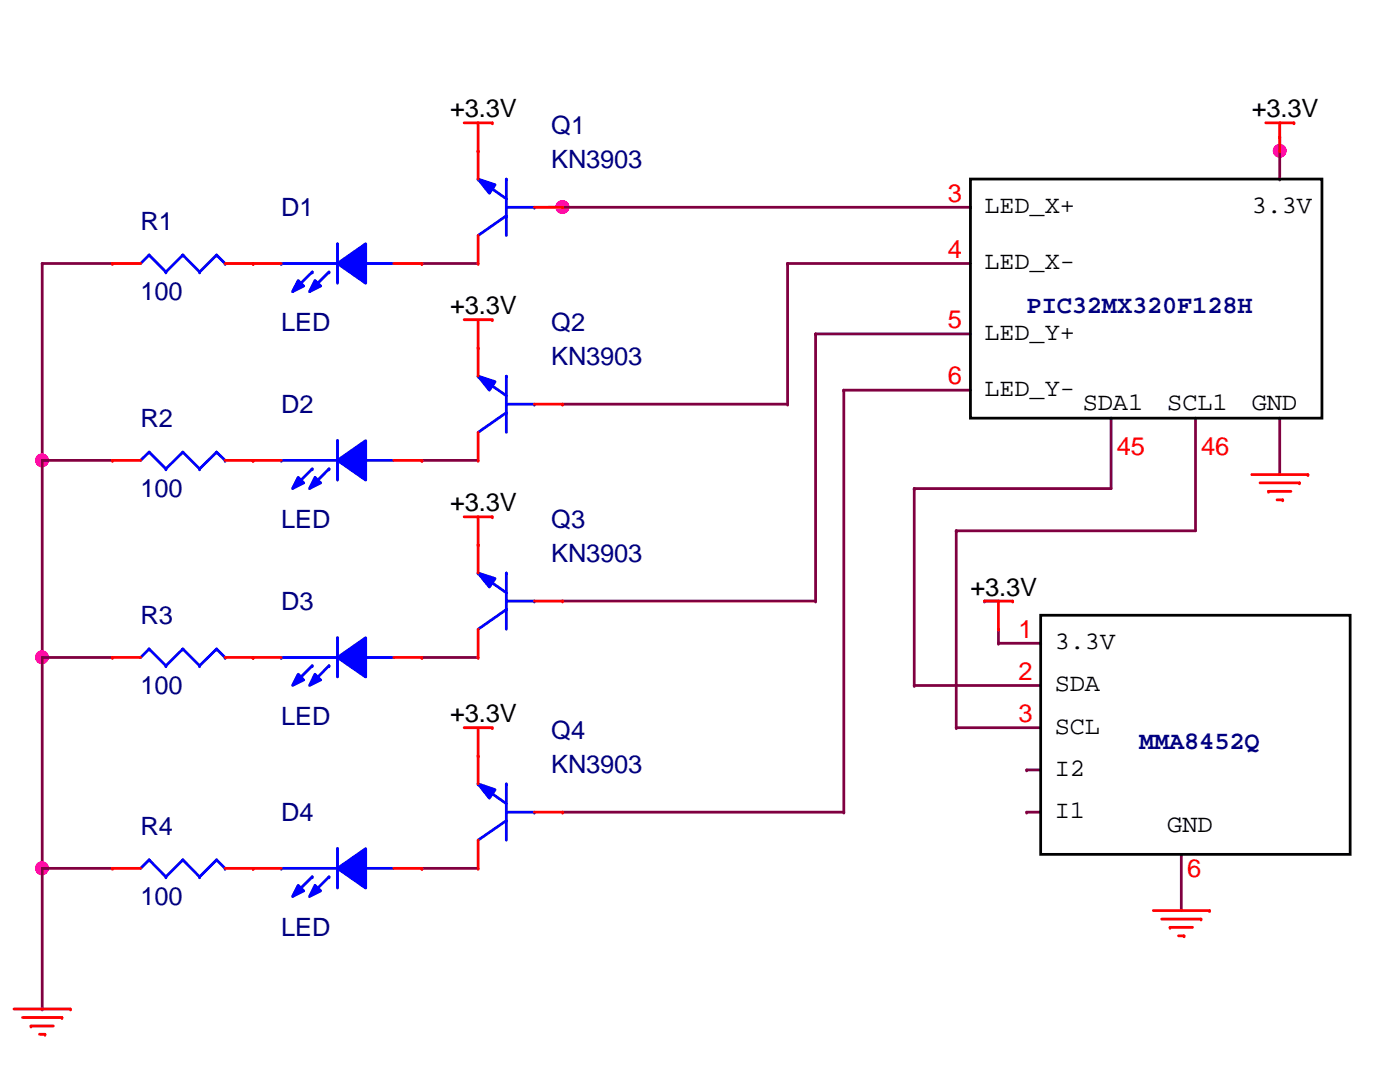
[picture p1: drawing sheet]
<svg xmlns="http://www.w3.org/2000/svg" width="279mm" height="216mm" viewBox="0 0 279 216" stroke-linecap="round" stroke-linejoin="round" font-family="sans-serif">
<defs><g id="words">
<g font-size="5">
<text x="89.8" y="23.4">+3.3V</text>
<text x="249.8" y="23.4">+3.3V</text>
<text x="196.5" y="42.5">LED_X+</text>
<text x="249.8" y="42.5">3.3V</text>
<text x="196.5" y="53.8">LED_X-</text>
<text x="89.8" y="62.7">+3.3V</text>
<text x="196.5" y="67.8">LED_Y+</text>
<text x="196.5" y="79">LED_Y-</text>
<text x="216.1" y="81.8">SDA1</text>
<text x="233" y="81.8">SCL1</text>
<text x="249.8" y="81.8">GND</text>
<text x="89.8" y="102">+3.3V</text>
<text x="193.7" y="118.8">+3.3V</text>
<text x="210.5" y="129.5">3.3V</text>
<text x="210.5" y="138">SDA</text>
<text x="89.8" y="144.1">+3.3V</text>
<text x="210.5" y="146.4">SCL</text>
<text x="210.5" y="154.8">I2</text>
<text x="210.5" y="163.2">I1</text>
<text x="233" y="166">GND</text>
</g>
<g font-size="5" fill="#000080">
<text x="110" y="26.8">Q1</text>
<text x="110" y="33.5">KN3903</text>
<text x="28.1" y="45.8">R1</text>
<text x="56.1" y="43.1">D1</text>
<text x="28.1" y="59.9">100</text>
<text x="204.9" y="62.4">PIC32MX320F128H</text>
<text x="56.1" y="66">LED</text>
<text x="110" y="66">Q2</text>
<text x="110" y="72.8">KN3903</text>
<text x="56.1" y="82.3">D2</text>
<text x="28.1" y="85.1">R2</text>
<text x="28.1" y="99.2">100</text>
<text x="56.1" y="105.3">LED</text>
<text x="110" y="105.3">Q3</text>
<text x="110" y="112.1">KN3903</text>
<text x="28.1" y="124.4">R3</text>
<text x="56.1" y="121.6">D3</text>
<text x="28.1" y="138.5">100</text>
<text x="56.1" y="144.7">LED</text>
<text x="110" y="147.4">Q4</text>
<text x="227.3" y="149.4">MMA8452Q</text>
<text x="110" y="154.2">KN3903</text>
<text x="28.1" y="166.5">R4</text>
<text x="56.1" y="163.7">D4</text>
<text x="28.1" y="180.6">100</text>
<text x="56.1" y="186.7">LED</text>
</g>
<g font-size="5" fill="#f00">
<text x="189.2" y="40.2">3</text>
<text x="189.2" y="51.4">4</text>
<text x="189.2" y="65.5">5</text>
<text x="189.2" y="76.7">6</text>
<text x="222.9" y="90.7">45</text>
<text x="239.7" y="90.7">46</text>
<text x="203.2" y="127.2">1</text>
<text x="203.2" y="135.6">2</text>
<text x="203.2" y="144.1">3</text>
<text x="236.9" y="174.9">6</text>
</g>
</g></defs>
<path d="M84.2 52.6h11.2" fill="none" stroke="#800040" stroke-width=".55"/>
<circle cx="84.2" cy="52.6" r=".28" fill="#800040"/>
<path d="M238.6 83.4v22.5" fill="none" stroke="#800040" stroke-width=".55"/>
<circle cx="238.6" cy="83.4" r=".28" fill="#800040"/>
<path d="M84.2 91.9h11.2" fill="none" stroke="#800040" stroke-width=".55"/>
<circle cx="84.2" cy="91.9" r=".28" fill="#800040"/>
<path d="M84.2 131.2h11.2" fill="none" stroke="#800040" stroke-width=".55"/>
<circle cx="84.2" cy="131.2" r=".28" fill="#800040"/>
<path d="M84.2 173.3h11.2" fill="none" stroke="#800040" stroke-width=".55"/>
<circle cx="84.2" cy="173.3" r=".28" fill="#800040"/>
<path d="M109.5 41.4h2.8" fill="none" stroke="#800040" stroke-width=".55"/>
<circle cx="112.3" cy="41.4" r=".28" fill="#800040"/>
<circle cx="112.3" cy="41.3" r="1.12" fill="#f0f"/>
<circle cx="112.3" cy="41.3" r="1.12" fill="none" stroke="#f0f" stroke-width=".55"/>
<circle cx="112.3" cy="41.3" r="1.12" fill="#f0f"/>
<circle cx="112.3" cy="41.3" r="1.12" fill="none" stroke="#f0f" stroke-width=".55"/>
<path d="M112.3 41.4h81.4" fill="none" stroke="#800040" stroke-width=".55"/>
<circle cx="193.7" cy="41.4" r=".28" fill="#800040"/>
<path d="M112.3 80.6h44.9" fill="none" stroke="#800040" stroke-width=".55"/>
<circle cx="157.2" cy="80.6" r=".28" fill="#800040"/>
<path d="M157.2 52.6v28" fill="none" stroke="#800040" stroke-width=".55"/>
<circle cx="157.2" cy="52.6" r=".28" fill="#800040"/>
<path d="M157.2 52.6h36.5" fill="none" stroke="#800040" stroke-width=".55"/>
<circle cx="157.2" cy="52.6" r=".28" fill="#800040"/>
<path d="M112.3 119.9h50.5" fill="none" stroke="#800040" stroke-width=".55"/>
<circle cx="162.8" cy="119.9" r=".28" fill="#800040"/>
<path d="M162.8 66.6v53.3" fill="none" stroke="#800040" stroke-width=".55"/>
<circle cx="162.8" cy="66.6" r=".28" fill="#800040"/>
<path d="M162.8 66.6h30.9" fill="none" stroke="#800040" stroke-width=".55"/>
<circle cx="162.8" cy="66.6" r=".28" fill="#800040"/>
<path d="M112.3 162.1h56.1" fill="none" stroke="#800040" stroke-width=".55"/>
<circle cx="168.4" cy="162.1" r=".28" fill="#800040"/>
<path d="M168.4 77.9v84.2" fill="none" stroke="#800040" stroke-width=".55"/>
<circle cx="168.4" cy="77.9" r=".28" fill="#800040"/>
<path d="M168.4 77.9h25.3" fill="none" stroke="#800040" stroke-width=".55"/>
<circle cx="168.4" cy="77.9" r=".28" fill="#800040"/>
<path d="M235.8 170.5v11.2" fill="none" stroke="#800040" stroke-width=".55"/>
<circle cx="235.8" cy="170.5" r=".28" fill="#800040"/>
<path d="M8.4 52.6h14" fill="none" stroke="#800040" stroke-width=".55"/>
<circle cx="8.4" cy="52.6" r=".28" fill="#800040"/>
<path d="M8.4 52.6v39.3" fill="none" stroke="#800040" stroke-width=".55"/>
<circle cx="8.4" cy="91.9" r=".28" fill="#800040"/>
<circle cx="8.4" cy="91.9" r="1.1" fill="#f0f"/>
<circle cx="8.4" cy="91.9" r="1.1" fill="none" stroke="#f0f" stroke-width=".55"/>
<circle cx="8.4" cy="91.9" r="1.1" fill="#f0f"/>
<circle cx="8.4" cy="91.9" r="1.1" fill="none" stroke="#f0f" stroke-width=".55"/>
<path d="M182.5 136.8h25.2" fill="none" stroke="#800040" stroke-width=".55"/>
<circle cx="182.5" cy="136.8" r=".28" fill="#800040"/>
<path d="M190.8 145.2h16.9" fill="none" stroke="#800040" stroke-width=".55"/>
<circle cx="190.8" cy="145.2" r=".28" fill="#800040"/>
<path d="M204.9 153.6h2.8" fill="none" stroke="#800040" stroke-width=".55"/>
<circle cx="204.9" cy="153.6" r=".28" fill="#800040"/>
<path d="M204.9 162.1h2.8" fill="none" stroke="#800040" stroke-width=".55"/>
<circle cx="204.9" cy="162.1" r=".28" fill="#800040"/>
<path d="M221.7 83.4v14.1" fill="none" stroke="#800040" stroke-width=".55"/>
<circle cx="221.7" cy="83.4" r=".28" fill="#800040"/>
<path d="M190.8 105.9v39.3" fill="none" stroke="#800040" stroke-width=".55"/>
<circle cx="190.8" cy="105.9" r=".28" fill="#800040"/>
<path d="M190.8 105.9h47.8" fill="none" stroke="#800040" stroke-width=".55"/>
<circle cx="190.8" cy="105.9" r=".28" fill="#800040"/>
<path d="M182.5 97.5v39.3" fill="none" stroke="#800040" stroke-width=".55"/>
<circle cx="182.5" cy="97.5" r=".28" fill="#800040"/>
<path d="M182.5 97.5h39.2" fill="none" stroke="#800040" stroke-width=".55"/>
<circle cx="182.5" cy="97.5" r=".28" fill="#800040"/>
<path d="M255.4 83.4v11.3" fill="none" stroke="#800040" stroke-width=".55"/>
<circle cx="255.4" cy="83.4" r=".28" fill="#800040"/>
<path d="M255.4 27.3v2.8" fill="none" stroke="#800040" stroke-width=".55"/>
<circle cx="255.4" cy="27.3" r=".28" fill="#800040"/>
<circle cx="255.4" cy="30.1" r="1.1" fill="#f0f"/>
<circle cx="255.4" cy="30.1" r="1.1" fill="none" stroke="#f0f" stroke-width=".55"/>
<circle cx="255.4" cy="30.1" r="1.1" fill="#f0f"/>
<circle cx="255.4" cy="30.1" r="1.1" fill="none" stroke="#f0f" stroke-width=".55"/>
<path d="M255.4 30.1v5.6" fill="none" stroke="#800040" stroke-width=".55"/>
<circle cx="255.4" cy="35.7" r=".28" fill="#800040"/>
<path d="M8.4 91.9h14" fill="none" stroke="#800040" stroke-width=".55"/>
<circle cx="8.4" cy="91.9" r=".28" fill="#800040"/>
<path d="M8.4 91.9v39.3" fill="none" stroke="#800040" stroke-width=".55"/>
<circle cx="8.4" cy="131.2" r=".28" fill="#800040"/>
<circle cx="8.4" cy="131.1" r="1.1" fill="#f0f"/>
<circle cx="8.4" cy="131.1" r="1.1" fill="none" stroke="#f0f" stroke-width=".55"/>
<circle cx="8.4" cy="131.1" r="1.1" fill="#f0f"/>
<circle cx="8.4" cy="131.1" r="1.1" fill="none" stroke="#f0f" stroke-width=".55"/>
<path d="M8.4 131.2h14" fill="none" stroke="#800040" stroke-width=".55"/>
<circle cx="8.4" cy="131.2" r=".28" fill="#800040"/>
<path d="M8.4 131.2v42.1" fill="none" stroke="#800040" stroke-width=".55"/>
<circle cx="8.4" cy="173.3" r=".28" fill="#800040"/>
<circle cx="8.4" cy="173.2" r="1.12" fill="#f0f"/>
<circle cx="8.4" cy="173.2" r="1.12" fill="none" stroke="#f0f" stroke-width=".55"/>
<circle cx="8.4" cy="173.2" r="1.12" fill="#f0f"/>
<circle cx="8.4" cy="173.2" r="1.12" fill="none" stroke="#f0f" stroke-width=".55"/>
<path d="M8.4 173.3h14" fill="none" stroke="#800040" stroke-width=".55"/>
<circle cx="8.4" cy="173.3" r=".28" fill="#800040"/>
<path d="M8.4 173.3v28" fill="none" stroke="#800040" stroke-width=".55"/>
<circle cx="8.4" cy="201.3" r=".28" fill="#800040"/>
<path d="M196.5 119.9h2.8" fill="none" stroke="#800040" stroke-width=".55"/>
<circle cx="196.5" cy="119.9" r=".28" fill="#800040"/>
<path d="M199.3 125.6v2.8" fill="none" stroke="#800040" stroke-width=".55"/>
<circle cx="199.3" cy="128.4" r=".28" fill="#800040"/>
<path d="M199.3 128.4h8.4" fill="none" stroke="#800040" stroke-width=".55"/>
<circle cx="207.7" cy="128.4" r=".28" fill="#800040"/>
<path d="M95.4 24.5v5.6" fill="none" stroke="#f00" stroke-width=".55"/>
<circle cx="95.4" cy="30.1" r=".28" fill="#f00"/>
<path d="M92.6 24.5h5.7" fill="none" stroke="#f00" stroke-width=".55"/>
<circle cx="98.3" cy="24.5" r=".28" fill="#f00"/>
<path d="M95.4 63.8v5.6" fill="none" stroke="#f00" stroke-width=".55"/>
<circle cx="95.4" cy="69.4" r=".28" fill="#f00"/>
<path d="M92.6 63.8h5.7" fill="none" stroke="#f00" stroke-width=".55"/>
<circle cx="98.3" cy="63.8" r=".28" fill="#f00"/>
<path d="M95.4 103.1v5.6" fill="none" stroke="#f00" stroke-width=".55"/>
<circle cx="95.4" cy="108.7" r=".28" fill="#f00"/>
<path d="M92.6 103.1h5.7" fill="none" stroke="#f00" stroke-width=".55"/>
<circle cx="98.3" cy="103.1" r=".28" fill="#f00"/>
<path d="M95.4 145.2v5.6" fill="none" stroke="#f00" stroke-width=".55"/>
<circle cx="95.4" cy="150.8" r=".28" fill="#f00"/>
<path d="M92.6 145.2h5.7" fill="none" stroke="#f00" stroke-width=".55"/>
<circle cx="98.3" cy="145.2" r=".28" fill="#f00"/>
<path d="M230.2 181.7h11.2" fill="none" stroke="#f00" stroke-width=".55"/>
<circle cx="241.4" cy="181.7" r=".28" fill="#f00"/>
<path d="M231.8 183.4h7.9" fill="none" stroke="#f00" stroke-width=".55"/>
<circle cx="239.7" cy="183.4" r=".28" fill="#f00"/>
<path d="M233.5 185h4.5" fill="none" stroke="#f00" stroke-width=".55"/>
<circle cx="233.5" cy="185" r=".28" fill="#f00"/>
<path d="M235.2 186.7h1.1" fill="none" stroke="#f00" stroke-width=".55"/>
<circle cx="236.3" cy="186.7" r=".28" fill="#f00"/>
<path d="M199.3 119.9v5.7" fill="none" stroke="#f00" stroke-width=".55"/>
<circle cx="199.3" cy="125.6" r=".28" fill="#f00"/>
<path d="M196.5 119.9h5.6" fill="none" stroke="#f00" stroke-width=".55"/>
<circle cx="202.1" cy="119.9" r=".28" fill="#f00"/>
<path d="M249.8 94.7h11.2" fill="none" stroke="#f00" stroke-width=".55"/>
<circle cx="261" cy="94.7" r=".28" fill="#f00"/>
<path d="M251.5 96.4h7.8" fill="none" stroke="#f00" stroke-width=".55"/>
<circle cx="259.3" cy="96.4" r=".28" fill="#f00"/>
<path d="M253.2 98h4.4" fill="none" stroke="#f00" stroke-width=".55"/>
<circle cx="253.2" cy="98" r=".28" fill="#f00"/>
<path d="M254.8 99.7h1.2" fill="none" stroke="#f00" stroke-width=".55"/>
<circle cx="256" cy="99.7" r=".28" fill="#f00"/>
<path d="M255.4 24.5v5.6" fill="none" stroke="#f00" stroke-width=".55"/>
<circle cx="255.4" cy="30.1" r=".28" fill="#f00"/>
<path d="M252.6 24.5h5.6" fill="none" stroke="#f00" stroke-width=".55"/>
<circle cx="258.2" cy="24.5" r=".28" fill="#f00"/>
<path d="M2.8 201.3h11.3" fill="none" stroke="#f00" stroke-width=".55"/>
<circle cx="14.1" cy="201.3" r=".28" fill="#f00"/>
<path d="M4.5 203h7.9" fill="none" stroke="#f00" stroke-width=".55"/>
<circle cx="12.4" cy="203" r=".28" fill="#f00"/>
<path d="M6.2 204.7h4.5" fill="none" stroke="#f00" stroke-width=".55"/>
<circle cx="6.2" cy="204.7" r=".28" fill="#f00"/>
<path d="M7.9 206.4h1.1" fill="none" stroke="#f00" stroke-width=".55"/>
<circle cx="9" cy="206.4" r=".28" fill="#f00"/>
<path d="M193.7 35.7h70.1v47.7h-70.1zM207.7 122.8h61.8v47.7h-61.8z" fill="none" stroke="#000" stroke-width=".55"/>
<path d="M67.4 87.9v7.9" fill="none" stroke="#00f" stroke-width=".55"/>
<circle cx="67.4" cy="87.9" r=".28" fill="#00f"/>
<path d="M73 91.9h5.6" fill="none" stroke="#00f" stroke-width=".55"/>
<circle cx="73" cy="91.9" r=".28" fill="#00f"/>
<path d="M56.1 91.9h11.3" fill="none" stroke="#00f" stroke-width=".55"/>
<circle cx="56.1" cy="91.9" r=".28" fill="#00f"/>
<path d="M67.4 91.9l5.6-4v7.9z" fill-rule="evenodd" fill="#00f"/>
<path d="M67.4 91.9l5.6-4v7.9z" fill="none" stroke="#00f" stroke-width=".55"/>
<path d="M59.5 95.2l1.1 1.2-2.2 1.1z" fill-rule="evenodd" fill="#00f"/>
<path d="M59.5 95.2l1.1 1.2-2.2 1.1z" fill="none" stroke="#00f" stroke-width=".55"/>
<path d="M62.9 95.2l1.1 1.2-2.2 1.1z" fill-rule="evenodd" fill="#00f"/>
<path d="M62.9 95.2l1.1 1.2-2.2 1.1zM65.7 93.6l-3.4 3.3" fill="none" stroke="#00f" stroke-width=".55"/>
<circle cx="65.7" cy="93.6" r=".28" fill="#00f"/>
<path d="M62.3 93.6l-3.4 3.3" fill="none" stroke="#00f" stroke-width=".55"/>
<circle cx="62.3" cy="93.6" r=".28" fill="#00f"/>
<path d="M78.6 91.9h5.6" fill="none" stroke="#f00" stroke-width=".55"/>
<circle cx="84.2" cy="91.9" r=".28" fill="#f00"/>
<path d="M50.5 91.9h5.6" fill="none" stroke="#f00" stroke-width=".55"/>
<circle cx="50.5" cy="91.9" r=".28" fill="#f00"/>
<path d="M29.8 90.2l-1.7 1.7" fill="none" stroke="#00f" stroke-width=".55"/>
<circle cx="29.8" cy="90.2" r=".28" fill="#00f"/>
<path d="M29.8 90.2l3.3 3.4" fill="none" stroke="#00f" stroke-width=".55"/>
<circle cx="33.1" cy="93.6" r=".28" fill="#00f"/>
<path d="M36.5 90.2l-3.4 3.4" fill="none" stroke="#00f" stroke-width=".55"/>
<circle cx="36.5" cy="90.2" r=".28" fill="#00f"/>
<path d="M36.5 90.2l3.3 3.4" fill="none" stroke="#00f" stroke-width=".55"/>
<circle cx="39.8" cy="93.6" r=".28" fill="#00f"/>
<path d="M43.2 90.2l-3.4 3.4" fill="none" stroke="#00f" stroke-width=".55"/>
<circle cx="43.2" cy="90.2" r=".28" fill="#00f"/>
<path d="M43.2 90.2l1.7 1.7" fill="none" stroke="#00f" stroke-width=".55"/>
<circle cx="44.9" cy="91.9" r=".28" fill="#00f"/>
<path d="M22.4 91.9h5.7" fill="none" stroke="#f00" stroke-width=".55"/>
<circle cx="22.4" cy="91.9" r=".28" fill="#f00"/>
<path d="M44.9 91.9h5.6" fill="none" stroke="#f00" stroke-width=".55"/>
<circle cx="50.5" cy="91.9" r=".28" fill="#f00"/>
<path d="M101 82.3l-5.6 4" fill="none" stroke="#00f" stroke-width=".55"/>
<circle cx="101" cy="82.3" r=".28" fill="#00f"/>
<path d="M95.4 75.1l5.6 3.9" fill="none" stroke="#00f" stroke-width=".55"/>
<circle cx="95.4" cy="75.1" r=".28" fill="#00f"/>
<path d="M101 75.1v11.2" fill="none" stroke="#00f" stroke-width=".55"/>
<circle cx="101" cy="75.1" r=".28" fill="#00f"/>
<path d="M101 80.6h5.6" fill="none" stroke="#00f" stroke-width=".55"/>
<circle cx="106.6" cy="80.6" r=".28" fill="#00f"/>
<path d="M95.4 75.1l3.4 1.1-1.1 1.7z" fill="#00f"/>
<path d="M95.4 75.1l3.4 1.1-1.1 1.7z" fill="none" stroke="#00f" stroke-width=".55"/>
<path d="M106.6 80.6h5.7" fill="none" stroke="#f00" stroke-width=".55"/>
<circle cx="112.3" cy="80.6" r=".28" fill="#f00"/>
<path d="M95.4 86.3v5.6" fill="none" stroke="#f00" stroke-width=".55"/>
<circle cx="95.4" cy="91.9" r=".28" fill="#f00"/>
<path d="M95.4 69.4v5.7" fill="none" stroke="#f00" stroke-width=".55"/>
<circle cx="95.4" cy="69.4" r=".28" fill="#f00"/>
<path d="M29.8 50.9l-1.7 1.7" fill="none" stroke="#00f" stroke-width=".55"/>
<circle cx="29.8" cy="50.9" r=".28" fill="#00f"/>
<path d="M29.8 50.9l3.3 3.4" fill="none" stroke="#00f" stroke-width=".55"/>
<circle cx="33.1" cy="54.3" r=".28" fill="#00f"/>
<path d="M36.5 50.9l-3.4 3.4" fill="none" stroke="#00f" stroke-width=".55"/>
<circle cx="36.5" cy="50.9" r=".28" fill="#00f"/>
<path d="M36.5 50.9l3.3 3.4" fill="none" stroke="#00f" stroke-width=".55"/>
<circle cx="39.8" cy="54.3" r=".28" fill="#00f"/>
<path d="M43.2 50.9l-3.4 3.4" fill="none" stroke="#00f" stroke-width=".55"/>
<circle cx="43.2" cy="50.9" r=".28" fill="#00f"/>
<path d="M43.2 50.9l1.7 1.7" fill="none" stroke="#00f" stroke-width=".55"/>
<circle cx="44.9" cy="52.6" r=".28" fill="#00f"/>
<path d="M22.4 52.6h5.7" fill="none" stroke="#f00" stroke-width=".55"/>
<circle cx="22.4" cy="52.6" r=".28" fill="#f00"/>
<path d="M44.9 52.6h5.6" fill="none" stroke="#f00" stroke-width=".55"/>
<circle cx="50.5" cy="52.6" r=".28" fill="#f00"/>
<path d="M67.4 169.3v7.9" fill="none" stroke="#00f" stroke-width=".55"/>
<circle cx="67.4" cy="169.3" r=".28" fill="#00f"/>
<path d="M73 173.3h5.6" fill="none" stroke="#00f" stroke-width=".55"/>
<circle cx="73" cy="173.3" r=".28" fill="#00f"/>
<path d="M56.1 173.3h11.3" fill="none" stroke="#00f" stroke-width=".55"/>
<circle cx="56.1" cy="173.3" r=".28" fill="#00f"/>
<path d="M67.4 173.3l5.6-4v7.9z" fill-rule="evenodd" fill="#00f"/>
<path d="M67.4 173.3l5.6-4v7.9z" fill="none" stroke="#00f" stroke-width=".55"/>
<path d="M59.5 176.7l1.1 1.1-2.2 1.1z" fill-rule="evenodd" fill="#00f"/>
<path d="M59.5 176.7l1.1 1.1-2.2 1.1z" fill="none" stroke="#00f" stroke-width=".55"/>
<path d="M62.9 176.7l1.1 1.1-2.2 1.1z" fill-rule="evenodd" fill="#00f"/>
<path d="M62.9 176.7l1.1 1.1-2.2 1.1zM65.7 175l-3.4 3.3" fill="none" stroke="#00f" stroke-width=".55"/>
<circle cx="65.7" cy="175" r=".28" fill="#00f"/>
<path d="M62.3 175l-3.4 3.3" fill="none" stroke="#00f" stroke-width=".55"/>
<circle cx="62.3" cy="175" r=".28" fill="#00f"/>
<path d="M78.6 173.3h5.6" fill="none" stroke="#f00" stroke-width=".55"/>
<circle cx="84.2" cy="173.3" r=".28" fill="#f00"/>
<path d="M50.5 173.3h5.6" fill="none" stroke="#f00" stroke-width=".55"/>
<circle cx="50.5" cy="173.3" r=".28" fill="#f00"/>
<path d="M29.8 171.6l-1.7 1.7" fill="none" stroke="#00f" stroke-width=".55"/>
<circle cx="29.8" cy="171.6" r=".28" fill="#00f"/>
<path d="M29.8 171.6l3.3 3.4" fill="none" stroke="#00f" stroke-width=".55"/>
<circle cx="33.1" cy="175" r=".28" fill="#00f"/>
<path d="M36.5 171.6l-3.4 3.4" fill="none" stroke="#00f" stroke-width=".55"/>
<circle cx="36.5" cy="171.6" r=".28" fill="#00f"/>
<path d="M36.5 171.6l3.3 3.4" fill="none" stroke="#00f" stroke-width=".55"/>
<circle cx="39.8" cy="175" r=".28" fill="#00f"/>
<path d="M43.2 171.6l-3.4 3.4" fill="none" stroke="#00f" stroke-width=".55"/>
<circle cx="43.2" cy="171.6" r=".28" fill="#00f"/>
<path d="M43.2 171.6l1.7 1.7" fill="none" stroke="#00f" stroke-width=".55"/>
<circle cx="44.9" cy="173.3" r=".28" fill="#00f"/>
<path d="M22.4 173.3h5.7" fill="none" stroke="#f00" stroke-width=".55"/>
<circle cx="22.4" cy="173.3" r=".28" fill="#f00"/>
<path d="M44.9 173.3h5.6" fill="none" stroke="#f00" stroke-width=".55"/>
<circle cx="50.5" cy="173.3" r=".28" fill="#f00"/>
<path d="M101 163.7l-5.6 3.9" fill="none" stroke="#00f" stroke-width=".55"/>
<circle cx="101" cy="163.7" r=".28" fill="#00f"/>
<path d="M95.4 156.4l5.6 4" fill="none" stroke="#00f" stroke-width=".55"/>
<circle cx="95.4" cy="156.4" r=".28" fill="#00f"/>
<path d="M101 156.4v11.2" fill="none" stroke="#00f" stroke-width=".55"/>
<circle cx="101" cy="156.4" r=".28" fill="#00f"/>
<path d="M101 162.1h5.6" fill="none" stroke="#00f" stroke-width=".55"/>
<circle cx="106.6" cy="162.1" r=".28" fill="#00f"/>
<path d="M95.4 156.4l3.4 1.2-1.1 1.7z" fill="#00f"/>
<path d="M95.4 156.4l3.4 1.2-1.1 1.7z" fill="none" stroke="#00f" stroke-width=".55"/>
<path d="M106.6 162.1h5.7" fill="none" stroke="#f00" stroke-width=".55"/>
<circle cx="112.3" cy="162.1" r=".28" fill="#f00"/>
<path d="M95.4 167.6v5.7" fill="none" stroke="#f00" stroke-width=".55"/>
<circle cx="95.4" cy="173.3" r=".28" fill="#f00"/>
<path d="M95.4 150.8v5.6" fill="none" stroke="#f00" stroke-width=".55"/>
<circle cx="95.4" cy="150.8" r=".28" fill="#f00"/>
<path d="M101 43.1l-5.6 3.9" fill="none" stroke="#00f" stroke-width=".55"/>
<circle cx="101" cy="43.1" r=".28" fill="#00f"/>
<path d="M95.4 35.7l5.6 4" fill="none" stroke="#00f" stroke-width=".55"/>
<circle cx="95.4" cy="35.7" r=".28" fill="#00f"/>
<path d="M101 35.7v11.3" fill="none" stroke="#00f" stroke-width=".55"/>
<circle cx="101" cy="35.7" r=".28" fill="#00f"/>
<path d="M101 41.4h5.6" fill="none" stroke="#00f" stroke-width=".55"/>
<circle cx="106.6" cy="41.4" r=".28" fill="#00f"/>
<path d="M95.4 35.7l3.4 1.2-1.1 1.7z" fill="#00f"/>
<path d="M95.4 35.7l3.4 1.2-1.1 1.7z" fill="none" stroke="#00f" stroke-width=".55"/>
<path d="M106.6 41.4h5.7" fill="none" stroke="#f00" stroke-width=".55"/>
<circle cx="112.3" cy="41.4" r=".28" fill="#f00"/>
<path d="M95.4 47v5.6" fill="none" stroke="#f00" stroke-width=".55"/>
<circle cx="95.4" cy="52.6" r=".28" fill="#f00"/>
<path d="M95.4 30.1v5.6" fill="none" stroke="#f00" stroke-width=".55"/>
<circle cx="95.4" cy="30.1" r=".28" fill="#f00"/>
<path d="M67.4 48.6v7.9" fill="none" stroke="#00f" stroke-width=".55"/>
<circle cx="67.4" cy="48.6" r=".28" fill="#00f"/>
<path d="M73 52.6h5.6" fill="none" stroke="#00f" stroke-width=".55"/>
<circle cx="73" cy="52.6" r=".28" fill="#00f"/>
<path d="M56.1 52.6h11.3" fill="none" stroke="#00f" stroke-width=".55"/>
<circle cx="56.1" cy="52.6" r=".28" fill="#00f"/>
<path d="M67.4 52.6l5.6-4v7.9z" fill-rule="evenodd" fill="#00f"/>
<path d="M67.4 52.6l5.6-4v7.9z" fill="none" stroke="#00f" stroke-width=".55"/>
<path d="M59.5 56l1.1 1.1-2.2 1.1z" fill-rule="evenodd" fill="#00f"/>
<path d="M59.5 56l1.1 1.1-2.2 1.1z" fill="none" stroke="#00f" stroke-width=".55"/>
<path d="M62.9 56l1.1 1.1-2.2 1.1z" fill-rule="evenodd" fill="#00f"/>
<path d="M62.9 56l1.1 1.1-2.2 1.1zM65.7 54.3l-3.4 3.3" fill="none" stroke="#00f" stroke-width=".55"/>
<circle cx="65.7" cy="54.3" r=".28" fill="#00f"/>
<path d="M62.3 54.3l-3.4 3.3" fill="none" stroke="#00f" stroke-width=".55"/>
<circle cx="62.3" cy="54.3" r=".28" fill="#00f"/>
<path d="M78.6 52.6h5.6" fill="none" stroke="#f00" stroke-width=".55"/>
<circle cx="84.2" cy="52.6" r=".28" fill="#f00"/>
<path d="M50.5 52.6h5.6" fill="none" stroke="#f00" stroke-width=".55"/>
<circle cx="50.5" cy="52.6" r=".28" fill="#f00"/>
<path d="M67.4 127.3v7.8" fill="none" stroke="#00f" stroke-width=".55"/>
<circle cx="67.4" cy="127.3" r=".28" fill="#00f"/>
<path d="M73 131.2h5.6" fill="none" stroke="#00f" stroke-width=".55"/>
<circle cx="73" cy="131.2" r=".28" fill="#00f"/>
<path d="M56.1 131.2h11.3" fill="none" stroke="#00f" stroke-width=".55"/>
<circle cx="56.1" cy="131.2" r=".28" fill="#00f"/>
<path d="M67.4 131.2l5.6-3.9v7.8z" fill-rule="evenodd" fill="#00f"/>
<path d="M67.4 131.2l5.6-3.9v7.8z" fill="none" stroke="#00f" stroke-width=".55"/>
<path d="M59.5 134.5l1.1 1.2-2.2 1.1z" fill-rule="evenodd" fill="#00f"/>
<path d="M59.5 134.5l1.1 1.2-2.2 1.1z" fill="none" stroke="#00f" stroke-width=".55"/>
<path d="M62.9 134.5l1.1 1.2-2.2 1.1z" fill-rule="evenodd" fill="#00f"/>
<path d="M62.9 134.5l1.1 1.2-2.2 1.1zM65.7 132.8l-3.4 3.4" fill="none" stroke="#00f" stroke-width=".55"/>
<circle cx="65.7" cy="132.8" r=".28" fill="#00f"/>
<path d="M62.3 132.8l-3.4 3.4" fill="none" stroke="#00f" stroke-width=".55"/>
<circle cx="62.3" cy="132.8" r=".28" fill="#00f"/>
<path d="M78.6 131.2h5.6" fill="none" stroke="#f00" stroke-width=".55"/>
<circle cx="84.2" cy="131.2" r=".28" fill="#f00"/>
<path d="M50.5 131.2h5.6" fill="none" stroke="#f00" stroke-width=".55"/>
<circle cx="50.5" cy="131.2" r=".28" fill="#f00"/>
<path d="M101 121.6l-5.6 4" fill="none" stroke="#00f" stroke-width=".55"/>
<circle cx="101" cy="121.6" r=".28" fill="#00f"/>
<path d="M95.4 114.3l5.6 4" fill="none" stroke="#00f" stroke-width=".55"/>
<circle cx="95.4" cy="114.3" r=".28" fill="#00f"/>
<path d="M101 114.3v11.3" fill="none" stroke="#00f" stroke-width=".55"/>
<circle cx="101" cy="114.3" r=".28" fill="#00f"/>
<path d="M101 119.9h5.6" fill="none" stroke="#00f" stroke-width=".55"/>
<circle cx="106.6" cy="119.9" r=".28" fill="#00f"/>
<path d="M95.4 114.3l3.4 1.1-1.1 1.7z" fill="#00f"/>
<path d="M95.4 114.3l3.4 1.1-1.1 1.7z" fill="none" stroke="#00f" stroke-width=".55"/>
<path d="M106.6 119.9h5.7" fill="none" stroke="#f00" stroke-width=".55"/>
<circle cx="112.3" cy="119.9" r=".28" fill="#f00"/>
<path d="M95.4 125.6v5.6" fill="none" stroke="#f00" stroke-width=".55"/>
<circle cx="95.4" cy="131.2" r=".28" fill="#f00"/>
<path d="M95.4 108.7v5.6" fill="none" stroke="#f00" stroke-width=".55"/>
<circle cx="95.4" cy="108.7" r=".28" fill="#f00"/>
<path d="M29.8 129.5l-1.7 1.7" fill="none" stroke="#00f" stroke-width=".55"/>
<circle cx="29.8" cy="129.5" r=".28" fill="#00f"/>
<path d="M29.8 129.5l3.3 3.3" fill="none" stroke="#00f" stroke-width=".55"/>
<circle cx="33.1" cy="132.8" r=".28" fill="#00f"/>
<path d="M36.5 129.5l-3.4 3.3" fill="none" stroke="#00f" stroke-width=".55"/>
<circle cx="36.5" cy="129.5" r=".28" fill="#00f"/>
<path d="M36.5 129.5l3.3 3.3" fill="none" stroke="#00f" stroke-width=".55"/>
<circle cx="39.8" cy="132.8" r=".28" fill="#00f"/>
<path d="M43.2 129.5l-3.4 3.3" fill="none" stroke="#00f" stroke-width=".55"/>
<circle cx="43.2" cy="129.5" r=".28" fill="#00f"/>
<path d="M43.2 129.5l1.7 1.7" fill="none" stroke="#00f" stroke-width=".55"/>
<circle cx="44.9" cy="131.2" r=".28" fill="#00f"/>
<path d="M22.4 131.2h5.7" fill="none" stroke="#f00" stroke-width=".55"/>
<circle cx="22.4" cy="131.2" r=".28" fill="#f00"/>
<path d="M44.9 131.2h5.6" fill="none" stroke="#f00" stroke-width=".55"/>
<circle cx="50.5" cy="131.2" r=".28" fill="#f00"/>
<use href="#words"/>
</svg>
